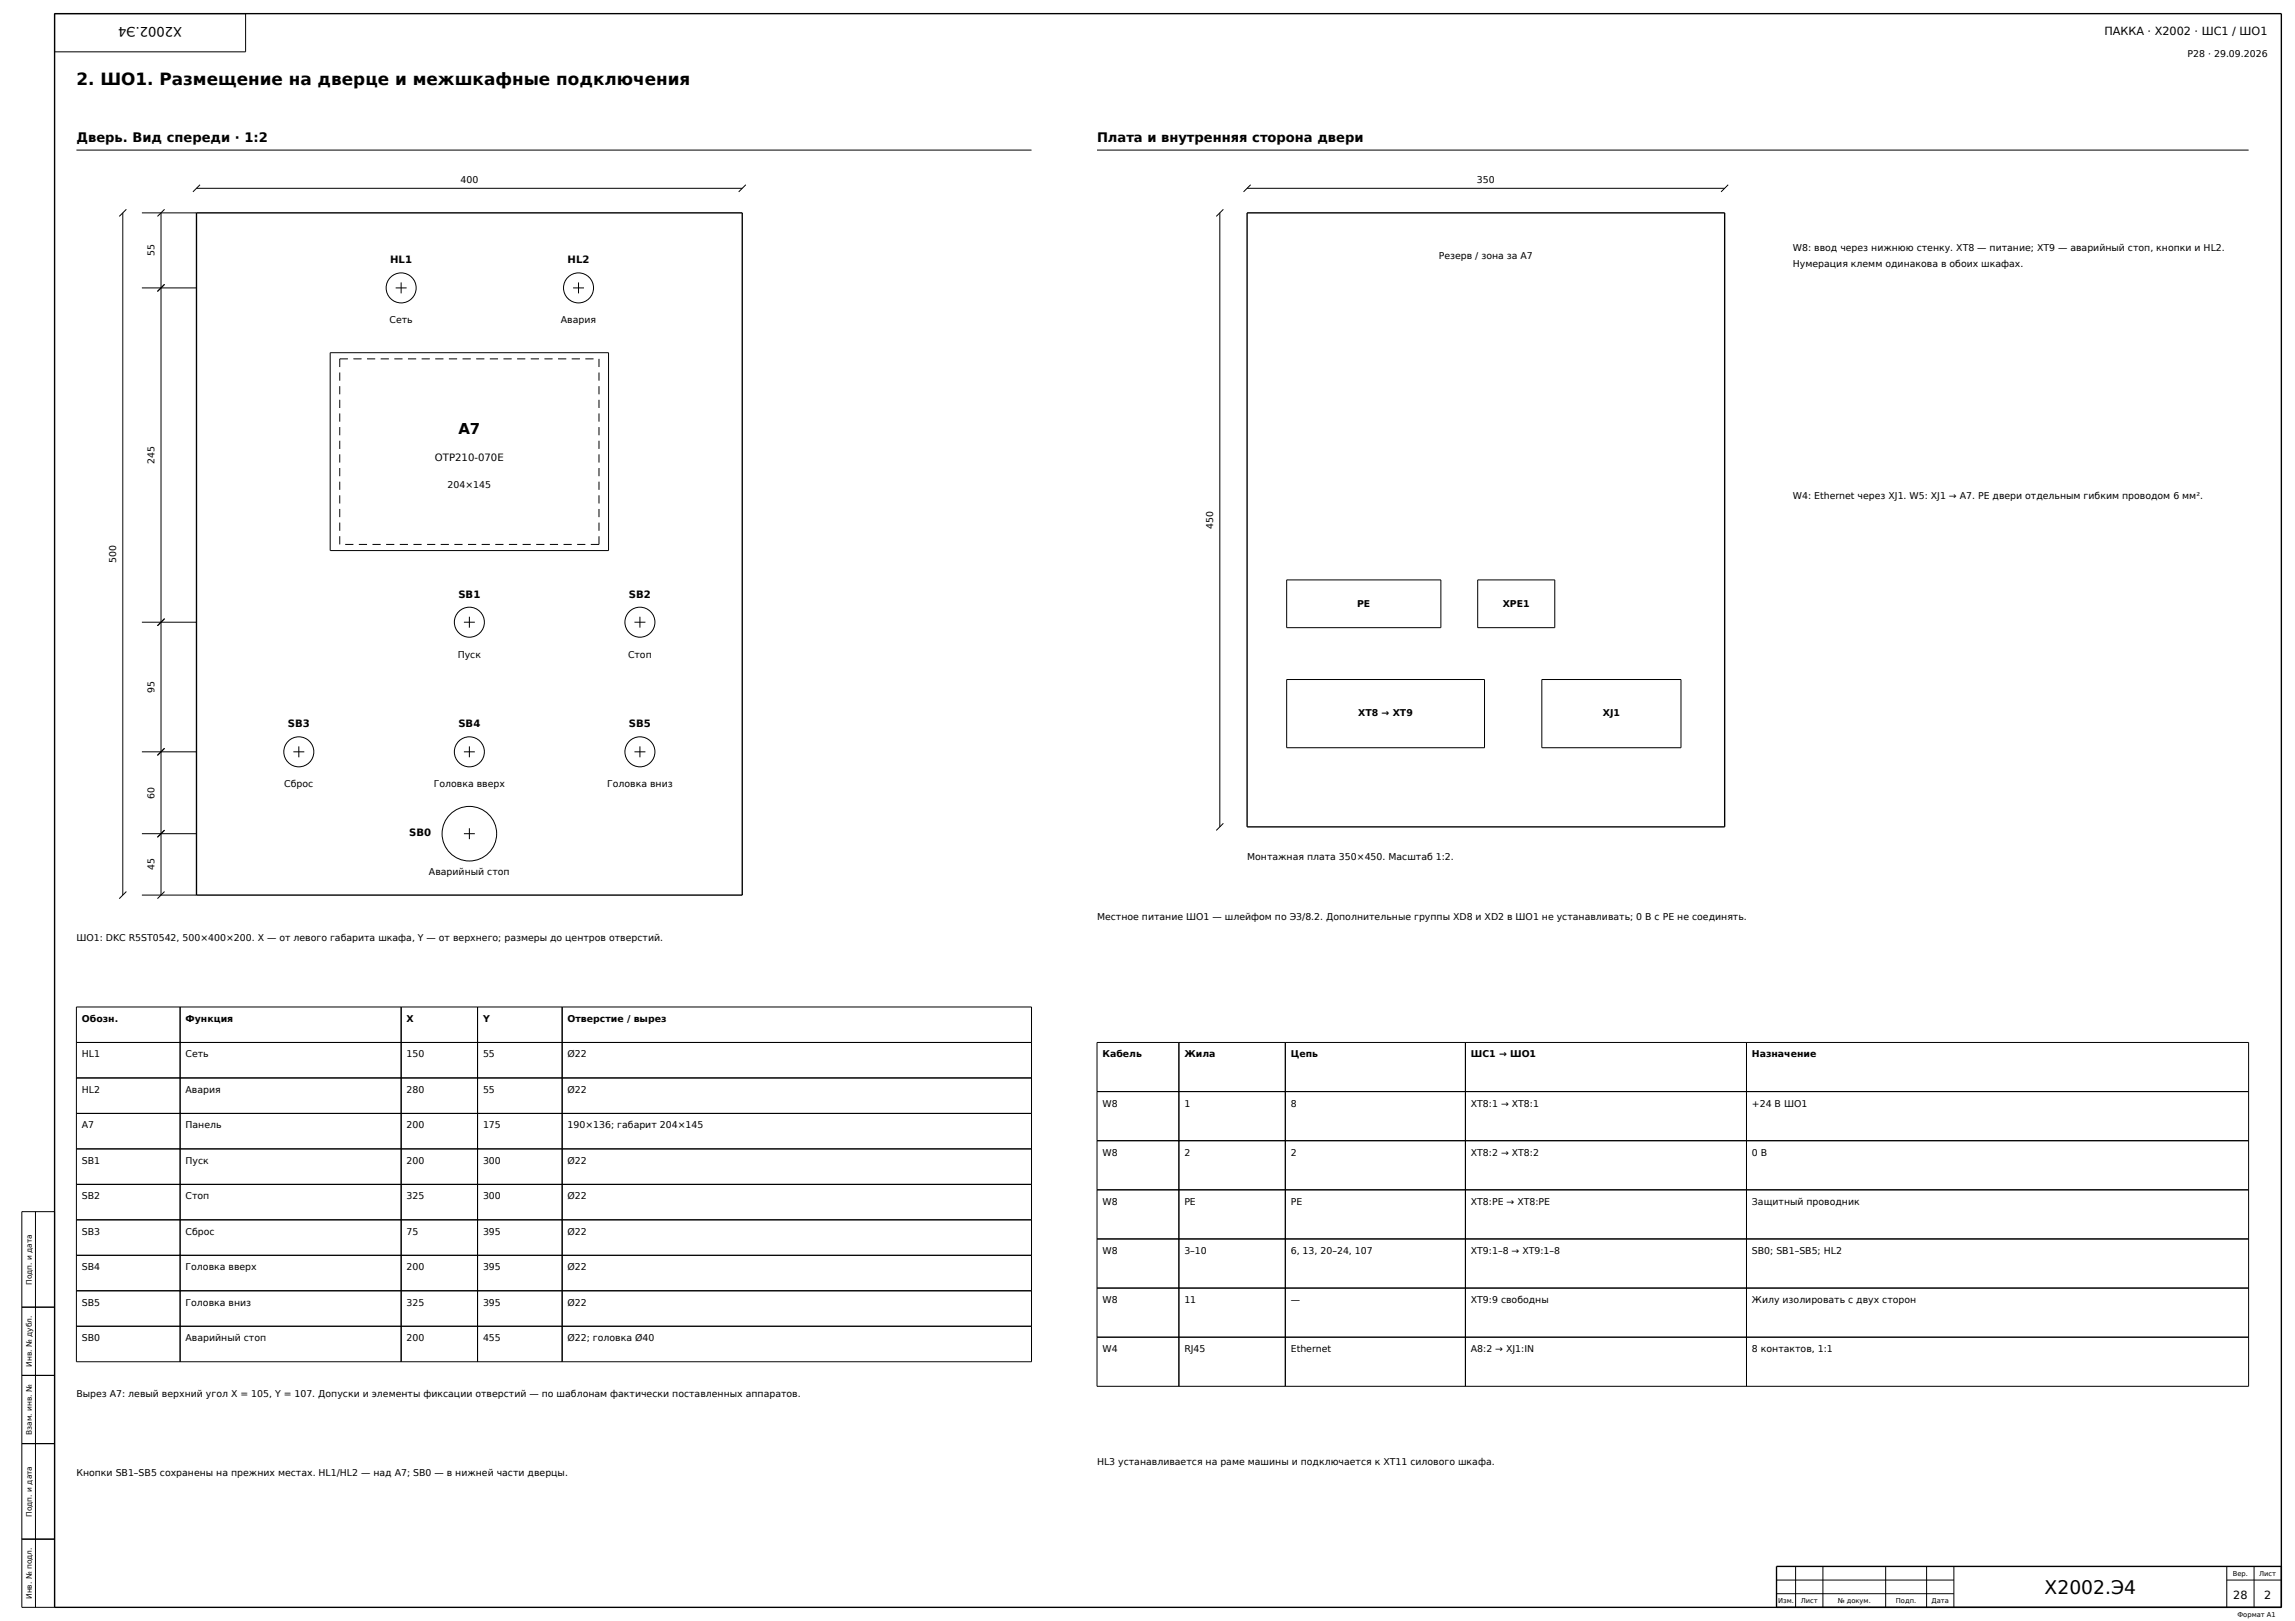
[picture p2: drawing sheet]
<svg xmlns="http://www.w3.org/2000/svg" width="841mm" height="594mm" viewBox="0 0 841 594" stroke-linecap="round" stroke-linejoin="round" font-family="sans-serif">
<defs><g id="words">
<text font-size="6.9" x="749.3" y="584">X2002.Э4</text>
<text font-size="6.2" x="28" y="31">2. ШО1. Размещение на дверце и межшкафные подключения</text>
<text font-size="5.5" x="168" y="159">A7</text>
<g font-size="4.8">
<text x="66.7" y="10" transform="rotate(-180 66.7 10)">X2002.Э4</text>
<text x="28" y="52">Дверь. Вид спереди · 1:2</text>
<text x="402" y="52">Плата и внутренняя сторона двери</text>
</g>
<g font-size="4.1">
<text x="771.1" y="13">ПАККА · X2002 · ШС1 / ШО1</text>
<text x="818.4" y="586">28</text>
<text x="829.7" y="586">2</text>
</g>
<g font-size="3.7">
<text x="143" y="96.5">HL1</text>
<text x="208" y="96.5">HL2</text>
<text x="159.4" y="169">OTP210-070E</text>
<text x="168" y="219">SB1</text>
<text x="230.5" y="219">SB2</text>
<text x="105.5" y="266.5">SB3</text>
<text x="168" y="266.5">SB4</text>
<text x="230.5" y="266.5">SB5</text>
<text x="149.9" y="306.5">SB0</text>
</g>
<g font-size="3.4">
<text x="801.7" y="21">Р28 · 29.09.2026</text>
<text x="168.7" y="67">400</text>
<text x="541.2" y="67">350</text>
<text x="56.6" y="93.9" transform="rotate(-90 56.6 93.9)">55</text>
<text x="527.2" y="95">Резерв / зона за A7</text>
<text x="657" y="92">W8: ввод через нижнюю стенку. XT8 — питание; XT9 — аварийный стоп, кнопки и HL2.</text>
<text x="657" y="98">Нумерация клемм одинакова в обоих шкафах.</text>
<text x="142.7" y="118.5">Сеть</text>
<text x="205.5" y="118.5">Авария</text>
<text x="56.6" y="170" transform="rotate(-90 56.6 170)">245</text>
<text x="164" y="179">204×145</text>
<text x="657" y="183">W4: Ethernet через XJ1. W5: XJ1 → A7. PE двери отдельным гибким проводом 6 мм².</text>
<text x="444.6" y="193.8" transform="rotate(-90 444.6 193.8)">450</text>
<text x="42.6" y="206.3" transform="rotate(-90 42.6 206.3)">500</text>
<text x="497.3" y="222.2">PE</text>
<text x="550.7" y="222.2">XPE1</text>
<text x="167.7" y="241">Пуск</text>
<text x="230.1" y="241">Стоп</text>
<text x="56.6" y="253.9" transform="rotate(-90 56.6 253.9)">95</text>
<text x="497.7" y="262.5">XT8 → XT9</text>
<text x="587.3" y="262.5">XJ1</text>
<text x="56.6" y="292.7" transform="rotate(-90 56.6 292.7)">60</text>
<text x="104.2" y="288.5">Сброс</text>
<text x="158.9" y="288.5">Головка вверх</text>
<text x="222.5" y="288.5">Головка вниз</text>
<text x="457" y="315">Монтажная плата 350×450. Масштаб 1:2.</text>
<text x="56.6" y="318.9" transform="rotate(-90 56.6 318.9)">45</text>
<text x="157.2" y="320.5">Аварийный стоп</text>
<text x="402" y="337">Местное питание ШО1 — шлейфом по Э3/8.2. Дополнительные группы XD8 и XD2 в ШО1 не устанавливать; 0 В с PE не соединять.</text>
<text x="28" y="345">ШО1: DKC R5ST0542, 500×400×200. X — от левого габарита шкафа, Y — от верхнего; размеры до центров отверстий.</text>
<text x="30" y="374.5">Обозн.</text>
<text x="68" y="374.5">Функция</text>
<text x="149" y="374.5">X</text>
<text x="177" y="374.5">Y</text>
<text x="208" y="374.5">Отверстие / вырез</text>
<text x="30" y="387.5">HL1</text>
<text x="68" y="387.5">Сеть</text>
<text x="149" y="387.5">150</text>
<text x="177" y="387.5">55</text>
<text x="208" y="387.5">Ø22</text>
<text x="404" y="387.5">Кабель</text>
<text x="434" y="387.5">Жила</text>
<text x="473" y="387.5">Цепь</text>
<text x="539" y="387.5">ШС1 → ШО1</text>
<text x="642" y="387.5">Назначение</text>
<text x="30" y="400.5">HL2</text>
<text x="68" y="400.5">Авария</text>
<text x="149" y="400.5">280</text>
<text x="177" y="400.5">55</text>
<text x="208" y="400.5">Ø22</text>
<text x="404" y="405.5">W8</text>
<text x="434" y="405.5">1</text>
<text x="473" y="405.5">8</text>
<text x="539" y="405.5">XT8:1 → XT8:1</text>
<text x="642" y="405.5">+24 В ШО1</text>
<text x="30" y="413.5">A7</text>
<text x="68" y="413.5">Панель</text>
<text x="149" y="413.5">200</text>
<text x="177" y="413.5">175</text>
<text x="208" y="413.5">190×136; габарит 204×145</text>
<text x="404" y="423.5">W8</text>
<text x="434" y="423.5">2</text>
<text x="473" y="423.5">2</text>
<text x="539" y="423.5">XT8:2 → XT8:2</text>
<text x="642" y="423.5">0 В</text>
<text x="30" y="426.5">SB1</text>
<text x="68" y="426.5">Пуск</text>
<text x="149" y="426.5">200</text>
<text x="177" y="426.5">300</text>
<text x="208" y="426.5">Ø22</text>
<text x="30" y="439.5">SB2</text>
<text x="68" y="439.5">Стоп</text>
<text x="149" y="439.5">325</text>
<text x="177" y="439.5">300</text>
<text x="208" y="439.5">Ø22</text>
<text x="404" y="441.5">W8</text>
<text x="434" y="441.5">PE</text>
<text x="473" y="441.5">PE</text>
<text x="539" y="441.5">XT8:PE → XT8:PE</text>
<text x="642" y="441.5">Защитный проводник</text>
<text x="30" y="452.5">SB3</text>
<text x="68" y="452.5">Сброс</text>
<text x="149" y="452.5">75</text>
<text x="177" y="452.5">395</text>
<text x="208" y="452.5">Ø22</text>
<text x="404" y="459.5">W8</text>
<text x="434" y="459.5">3–10</text>
<text x="473" y="459.5">6, 13, 20–24, 107</text>
<text x="539" y="459.5">XT9:1–8 → XT9:1–8</text>
<text x="642" y="459.5">SB0; SB1–SB5; HL2</text>
<text x="30" y="465.5">SB4</text>
<text x="68" y="465.5">Головка вверх</text>
<text x="149" y="465.5">200</text>
<text x="177" y="465.5">395</text>
<text x="208" y="465.5">Ø22</text>
<text x="30" y="478.5">SB5</text>
<text x="68" y="478.5">Головка вниз</text>
<text x="149" y="478.5">325</text>
<text x="177" y="478.5">395</text>
<text x="208" y="478.5">Ø22</text>
<text x="404" y="477.5">W8</text>
<text x="434" y="477.5">11</text>
<text x="473" y="477.5">—</text>
<text x="539" y="477.5">XT9:9 свободны</text>
<text x="642" y="477.5">Жилу изолировать с двух сторон</text>
<text x="30" y="491.5">SB0</text>
<text x="68" y="491.5">Аварийный стоп</text>
<text x="149" y="491.5">200</text>
<text x="177" y="491.5">455</text>
<text x="208" y="491.5">Ø22; головка Ø40</text>
<text x="404" y="495.5">W4</text>
<text x="434" y="495.5">RJ45</text>
<text x="473" y="495.5">Ethernet</text>
<text x="539" y="495.5">A8:2 → XJ1:IN</text>
<text x="642" y="495.5">8 контактов, 1:1</text>
<text x="28" y="512">Вырез A7: левый верхний угол X = 105, Y = 107. Допуски и элементы фиксации отверстий — по шаблонам фактически поставленных аппаратов.</text>
<text x="402" y="537">HL3 устанавливается на раме машины и подключается к XT11 силового шкафа.</text>
<text x="28" y="541">Кнопки SB1–SB5 сохранены на прежних местах. HL1/HL2 — над A7; SB0 — в нижней части дверцы.</text>
</g>
<g font-size="2.7">
<text x="11.7" y="470.8" transform="rotate(-90 11.7 470.8)">Подп. и дата</text>
<text x="11.7" y="500.9" transform="rotate(-90 11.7 500.9)">Инв. № дубл.</text>
<text x="11.7" y="525.8" transform="rotate(-90 11.7 525.8)">Взам. инв. №</text>
<text x="11.7" y="555.8" transform="rotate(-90 11.7 555.8)">Подп. и дата</text>
<text x="11.7" y="586" transform="rotate(-90 11.7 586)">Инв. № подл.</text>
</g>
<g font-size="2.5">
<text x="818.2" y="577.5">Вер.</text>
<text x="827.9" y="577.5">Лист</text>
<text x="651.6" y="587.5">Изм.</text>
<text x="659.9" y="587.5">Лист</text>
<text x="673.4" y="587.5">№ докум.</text>
<text x="694.8" y="587.5">Подп.</text>
<text x="707.8" y="587.5">Дата</text>
<text x="819.9" y="592.5">Формат A1</text>
</g>
</g></defs>
<path d="M20 5h816v584h-816zM72 78h200v250h-200zM457 78h175v225h-175zM836 574h-185v15" fill="none" stroke="#000" stroke-width=".5"/>
<g fill="none" stroke="#000" stroke-width=".37">
<path d="M20 5h70v14h-70zM28 55h350M402 55h422M45 78v250M46.3 76.7l-2.6 2.6M52 78h20M59 78v250M60.3 76.7l-2.6 2.6M72 69h200M73.3 67.7l-2.6 2.6M273.3 67.7l-2.6 2.6M447 78v225"/>
<path d="M448.3 76.7l-2.6 2.6M457 69h175M458.3 67.7l-2.6 2.6M633.3 67.7l-2.6 2.6M52 105.5h20M60.3 104.2l-2.6 2.6M145 105.5h4M147 103.5v4M210 105.5h4M212 103.5v4M121 129.3h102v72.5h-102zM471.5 212.5h56.5v17.5h-56.5z"/>
<path d="M541.5 212.5h28.2v17.5h-28.2zM52 228h20M60.3 226.7l-2.6 2.6M170 228h4M172 226v4M232.5 228h4M234.5 226v4M471.5 249h72.5v25h-72.5zM565 249h51v25h-51zM52 275.5h20M60.3 274.2l-2.6 2.6M107.5 275.5h4"/>
<path d="M109.5 273.5v4M170 275.5h4M172 273.5v4M232.5 275.5h4M234.5 273.5v4M52 305.5h20M60.3 304.2l-2.6 2.6M170 305.5h4M172 303.5v4M448.3 301.7l-2.6 2.6M46.3 326.7l-2.6 2.6M52 328h20"/>
<path d="M60.3 326.7l-2.6 2.6M28 369h350v130h-350zM66 369v130M147 369v130M175 369v130M206 369v130M28 382h350M28 395h350M402 382h422v126h-422zM432 382v126M471 382v126M537 382v126"/>
<path d="M640 382v126M28 408h350M402 400h422M402 418h422M28 421h350M28 434h350M402 436h422M8 444h12v145h-12zM13 444v145M28 447h350M402 454h422M8 479h12"/>
<path d="M28 460h350M28 473h350M402 472h422M28 486h350M402 490h422M8 504h12M8 529h12M8 564h12M651 579h65M658 574v15M668 574v15M691 574v15"/>
<path d="M706 574v15M716 574v15M816 579h20M816 574v15M826 574v15M651 584h65"/>
<circle cx="147" cy="105.5" r="5.5"/>
<circle cx="212" cy="105.5" r="5.5"/>
<circle cx="172" cy="228" r="5.5"/>
<circle cx="234.5" cy="228" r="5.5"/>
<circle cx="109.5" cy="275.5" r="5.5"/>
<circle cx="172" cy="275.5" r="5.5"/>
<circle cx="234.5" cy="275.5" r="5.5"/>
<circle cx="172" cy="305.5" r="10"/>
</g>
<path d="M124.5 131.5h95M219.5 131.5v68M124.5 199.5v-68M219.5 199.5h-95" fill="none" stroke="#000" stroke-width=".37" stroke-dasharray="3 2" stroke-linecap="butt"/>
<use href="#words"/>
</svg>
